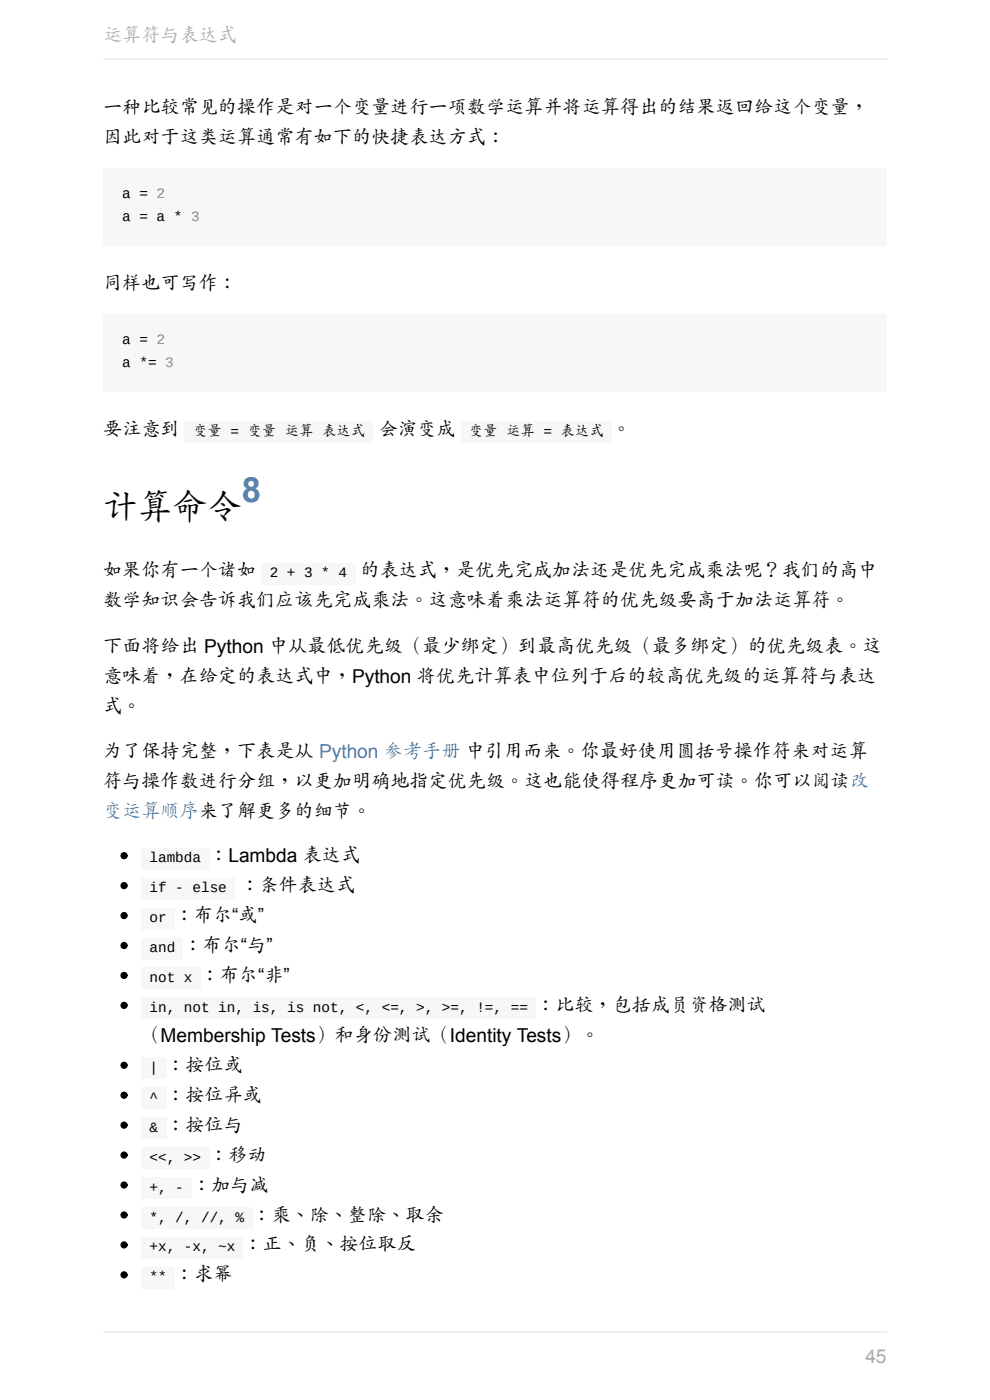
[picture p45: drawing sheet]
<svg xmlns="http://www.w3.org/2000/svg" width="210mm" height="297mm" viewBox="0 0 210 297" stroke-linecap="round" stroke-linejoin="round" font-family="sans-serif">
<defs><g id="words">
<text font-size="7.4" fill="#4183c4" x="51.3" y="106.5">8</text>
<text font-size="7.4" x="21.9" y="110.3">计算命令</text>
<g font-size="4.1" fill="#aaa">
<text x="21.9" y="8.9">运算符与表达式</text>
<text x="183.6" y="289.1">45</text>
</g>
<g font-size="4.1">
<text x="21.9" y="24.1">一种比较常见的操作是对一个变量进行一项数学运算并将运算得出的结果返回给这个变量，</text>
<text x="21.9" y="30.5">因此对于这类运算通常有如下的快捷表达方式：</text>
<text x="21.9" y="61.5">同样也可写作：</text>
<text x="21.9" y="92.5">要注意到</text>
<text x="80.3" y="92.5">会演变成</text>
<text x="129.8" y="92.5">。</text>
<text x="21.9" y="122.5">如果你有一个诸如</text>
<text x="76.5" y="122.5">的表达式，是优先完成加法还是优先完成乘法呢？我们的高中</text>
<text x="21.9" y="128.8">数学知识会告诉我们应该先完成乘法。这意味着乘法运算符的优先级要高于加法运算符。</text>
<text x="21.9" y="138.5">下面将给出 Python 中从最低优先级（最少绑定）到最高优先级（最多绑定）的优先级表。这</text>
<text x="21.9" y="144.8">意味着，在给定的表达式中，Python 将优先计算表中位列于后的较高优先级的运算符与表达</text>
<text x="21.9" y="151.2">式。</text>
<text x="21.9" y="160.8">为了保持完整，下表是从 Python 参考手册 中引用而来。你最好使用圆括号操作符来对运算</text>
<text x="21.9" y="167.2">符与操作数进行分组，以更加明确地指定优先级。这也能使得程序更加可读。你可以阅读改</text>
<text x="44.4" y="182.9">：Lambda 表达式</text>
<text x="51" y="189.3">：条件表达式</text>
<text x="37.1" y="195.6">：布尔“或”</text>
<text x="38.9" y="202">：布尔“与”</text>
<text x="42.6" y="208.3">：布尔“非”</text>
<text x="113.7" y="214.7">：比较，包括成员资格测试</text>
<text x="30" y="221">（Membership Tests）和身份测试（Identity Tests）。</text>
<text x="35.3" y="227.4">：按位或</text>
<text x="35.3" y="233.7">：按位异或</text>
<text x="35.3" y="240.1">：按位与</text>
<text x="44.4" y="246.4">：移动</text>
<text x="40.7" y="252.8">：加与减</text>
<text x="53.5" y="259.1">：乘、除、整除、取余</text>
<text x="51.7" y="265.5">：正、负、按位取反</text>
<text x="37.1" y="271.8">：求幂</text>
</g>
<text font-size="4.1" fill="#4183c4" x="21.9" y="173.5">变运算顺序来了解更多的细节。</text>
<g font-size="3">
<text x="25.9" y="42.1">a = 2</text>
<text x="25.9" y="46.9">a = a * 3</text>
<text x="25.9" y="73.1">a = 2</text>
<text x="25.9" y="77.9">a *= 3</text>
<text x="41" y="92.5">变量 = 变量 运算 表达式</text>
<text x="99.4" y="92.5">变量 运算 = 表达式</text>
<text x="57.2" y="122.5">2 + 3 * 4</text>
<text x="31.7" y="182.9">lambda</text>
<text x="31.7" y="189.3">if - else</text>
<text x="31.7" y="195.6">or</text>
<text x="31.7" y="202">and</text>
<text x="31.7" y="208.3">not x</text>
<text x="31.7" y="214.7">in, not in, is, is not, &lt;, &lt;=, &gt;, &gt;=, !=, ==</text>
<text x="31.7" y="227.4">|</text>
<text x="31.7" y="233.7">^</text>
<text x="31.7" y="240.1">&amp;</text>
<text x="31.7" y="246.4">&lt;&lt;, &gt;&gt;</text>
<text x="31.7" y="252.8">+, -</text>
<text x="31.7" y="259.1">*, /, //, %</text>
<text x="31.7" y="265.5">+x, -x, ~x</text>
<text x="31.7" y="271.8">**</text>
</g>
</g></defs>
<g fill="#f7f7f7">
<path d="M21.9 35.6h166.2v16.5h-166.2z"/>
<path d="M21.9 66.6h166.2v16.5h-166.2z"/>
<path d="M25.9 39.6h9.2v3.6h-9.2z"/>
<path d="M25.9 44.5h16.5v3.5h-16.5z"/>
<path d="M25.9 70.6h9.2v3.6h-9.2z"/>
<path d="M25.9 75.5h10.9v3.5h-10.9z"/>
<path d="M39.1 89.4h40.1v4.6h-40.1z"/>
<path d="M97.8 89.4h31.9v4.6h-31.9z"/>
<path d="M55.4 119.4h20v4.6h-20z"/>
</g>
<circle cx="26.3" cy="181.5" r=".63" fill="#000" stroke="#000" stroke-width=".25"/>
<path d="M30 179.9h14.5v4.5h-14.5z" fill="#f7f7f7"/>
<circle cx="26.3" cy="187.9" r=".63" fill="#000" stroke="#000" stroke-width=".25"/>
<path d="M30 186.2h19.8v4.6h-19.8z" fill="#f7f7f7"/>
<circle cx="26.3" cy="194.2" r=".63" fill="#000" stroke="#000" stroke-width=".25"/>
<path d="M30 192.6h7.1v4.6h-7.1z" fill="#f7f7f7"/>
<circle cx="26.3" cy="200.6" r=".63" fill="#000" stroke="#000" stroke-width=".25"/>
<path d="M30 198.9h8.9v4.6h-8.9z" fill="#f7f7f7"/>
<circle cx="26.3" cy="206.9" r=".63" fill="#000" stroke="#000" stroke-width=".25"/>
<path d="M30 205.3h12.7v4.6h-12.7z" fill="#f7f7f7"/>
<circle cx="26.3" cy="213.3" r=".63" fill="#000" stroke="#000" stroke-width=".25"/>
<path d="M30 211.6h83.8v4.6h-83.8z" fill="#f7f7f7"/>
<circle cx="26.3" cy="226" r=".63" fill="#000" stroke="#000" stroke-width=".25"/>
<path d="M30 224.3h5.3v4.6h-5.3z" fill="#f7f7f7"/>
<circle cx="26.3" cy="232.3" r=".63" fill="#000" stroke="#000" stroke-width=".25"/>
<path d="M30 230.7h5.3v4.6h-5.3z" fill="#f7f7f7"/>
<circle cx="26.3" cy="238.7" r=".63" fill="#000" stroke="#000" stroke-width=".25"/>
<path d="M30 237h5.3v4.6h-5.3z" fill="#f7f7f7"/>
<circle cx="26.3" cy="245" r=".63" fill="#000" stroke="#000" stroke-width=".25"/>
<path d="M30 243.4h14.5v4.6h-14.5z" fill="#f7f7f7"/>
<circle cx="26.3" cy="251.4" r=".63" fill="#000" stroke="#000" stroke-width=".25"/>
<path d="M30 249.7h10.7v4.6h-10.7z" fill="#f7f7f7"/>
<circle cx="26.3" cy="257.7" r=".63" fill="#000" stroke="#000" stroke-width=".25"/>
<path d="M30 256.1h23.6v4.6h-23.6z" fill="#f7f7f7"/>
<circle cx="26.3" cy="264.1" r=".63" fill="#000" stroke="#000" stroke-width=".25"/>
<path d="M30 262.4h21.6v4.6h-21.6z" fill="#f7f7f7"/>
<circle cx="26.3" cy="270.5" r=".63" fill="#000" stroke="#000" stroke-width=".25"/>
<path d="M30 268.8h7.1v4.6h-7.1z" fill="#f7f7f7"/>
<path d="M21.9 12.6h166.2M21.9 282.6h166.2" fill="none" stroke="#eee" stroke-width=".25"/>
<use href="#words"/>
</svg>
